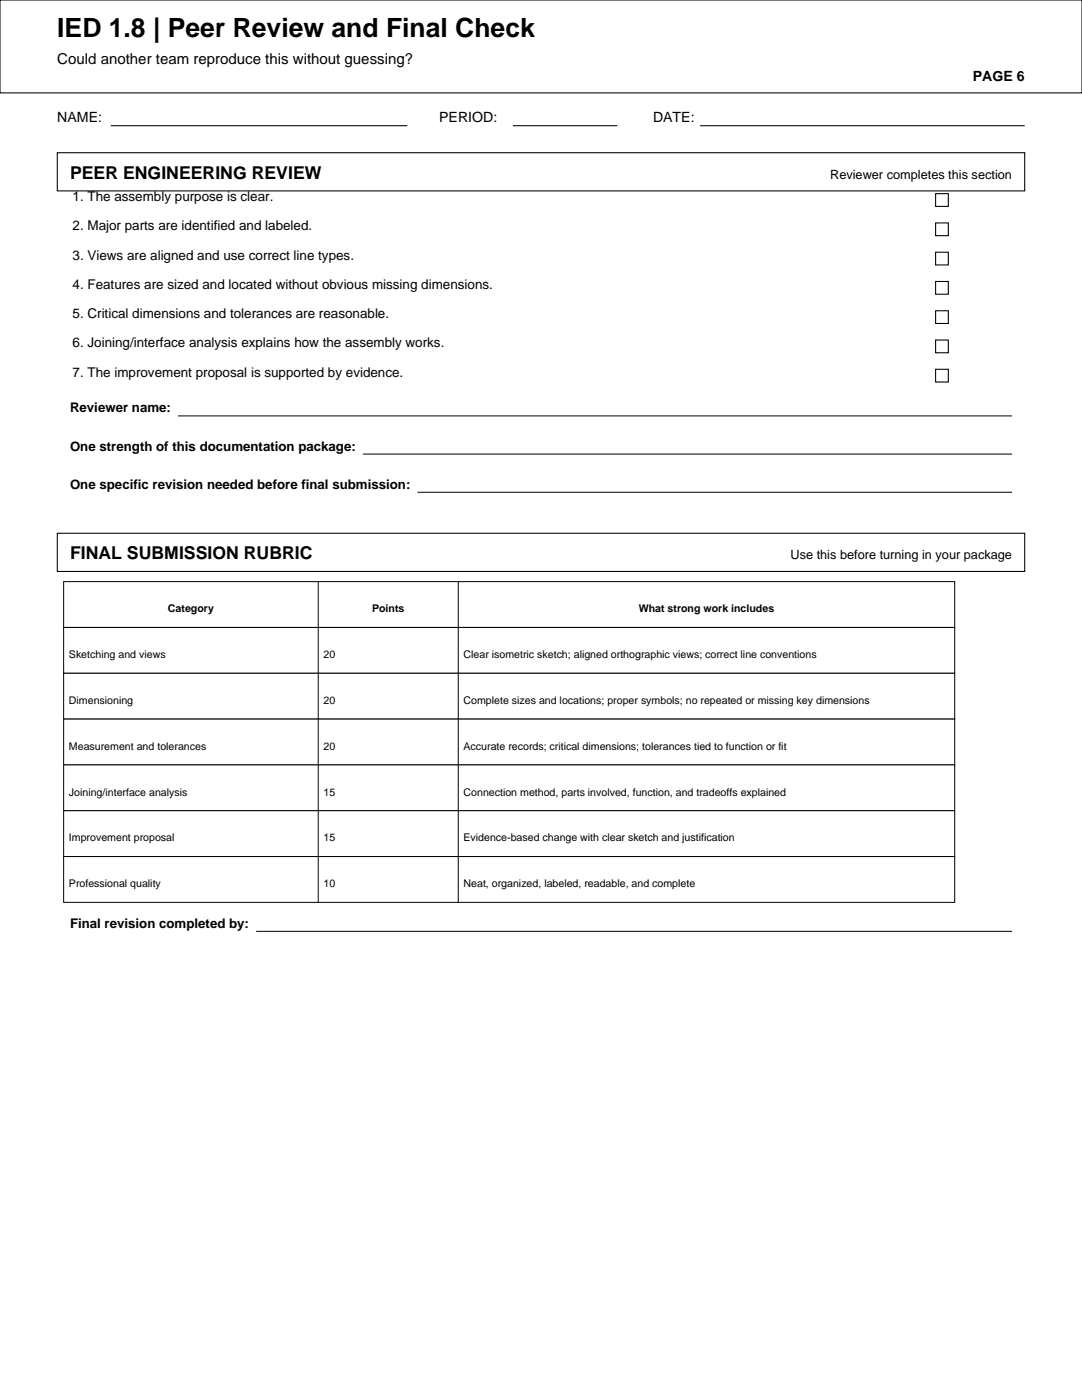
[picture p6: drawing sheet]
<svg xmlns="http://www.w3.org/2000/svg" width="216mm" height="279mm" viewBox="0 0 216 279" stroke-linecap="round" stroke-linejoin="round" font-family="sans-serif">
<defs><g id="words">
<text font-size="5.3" x="11.4" y="7.4">IED 1.8 | Peer Review and Final Check</text>
<g font-size="3.5">
<text x="14" y="35.7">PEER ENGINEERING REVIEW</text>
<text x="14" y="111.6">FINAL SUBMISSION RUBRIC</text>
</g>
<text font-size="3" x="11.4" y="12.7">Could another team reproduce this without guessing?</text>
<g font-size="2.8">
<text x="194.1" y="16.3">PAGE 6</text>
<text x="11.4" y="24.4">NAME:</text>
<text x="87.6" y="24.4">PERIOD:</text>
<text x="130.3" y="24.4">DATE:</text>
</g>
<g font-size="2.7">
<text x="14.5" y="40.1">1. The assembly purpose is clear.</text>
<text x="14.5" y="46">2. Major parts are identified and labeled.</text>
<text x="14.5" y="51.8">3. Views are aligned and use correct line types.</text>
<text x="14.5" y="57.7">4. Features are sized and located without obvious missing dimensions.</text>
<text x="14.5" y="63.5">5. Critical dimensions and tolerances are reasonable.</text>
<text x="14.5" y="69.3">6. Joining/interface analysis explains how the assembly works.</text>
<text x="14.5" y="75.2">7. The improvement proposal is supported by evidence.</text>
</g>
<g font-size="2.6">
<text x="14" y="82.3">Reviewer name:</text>
<text x="14" y="89.9">One strength of this documentation package:</text>
<text x="14" y="97.5">One specific revision needed before final submission:</text>
<text x="14" y="185.2">Final revision completed by:</text>
</g>
<g font-size="2.5">
<text x="165.7" y="35.7">Reviewer completes this section</text>
<text x="157.7" y="111.6">Use this before turning in your package</text>
</g>
<g font-size="2.1">
<text x="33.5" y="122.2">Category</text>
<text x="74.2" y="122.2">Points</text>
<text x="127.4" y="122.2">What strong work includes</text>
<text x="13.8" y="131.3">Sketching and views</text>
<text x="64.6" y="131.3">20</text>
<text x="92.5" y="131.3">Clear isometric sketch; aligned orthographic views; correct line conventions</text>
<text x="13.8" y="140.5">Dimensioning</text>
<text x="64.6" y="140.5">20</text>
<text x="92.5" y="140.5">Complete sizes and locations; proper symbols; no repeated or missing key dimensions</text>
<text x="13.8" y="149.6">Measurement and tolerances</text>
<text x="64.6" y="149.6">20</text>
<text x="92.5" y="149.6">Accurate records; critical dimensions; tolerances tied to function or fit</text>
<text x="13.8" y="158.8">Joining/interface analysis</text>
<text x="64.6" y="158.8">15</text>
<text x="92.5" y="158.8">Connection method, parts involved, function, and tradeoffs explained</text>
<text x="13.8" y="167.9">Improvement proposal</text>
<text x="64.6" y="167.9">15</text>
<text x="92.5" y="167.9">Evidence-based change with clear sketch and justification</text>
<text x="13.8" y="177.1">Professional quality</text>
<text x="64.6" y="177.1">10</text>
<text x="92.5" y="177.1">Neat, organized, labeled, readable, and complete</text>
</g>
</g></defs>
<path d="M0 0h215.9v18.5h-215.9z" fill-rule="evenodd" fill="#fff" stroke="#000" stroke-width=".21"/>
<path d="M22.1 25.1h59.2M102.4 25.1h20.8M139.7 25.1h64.8" fill="none" stroke="#000" stroke-width=".21"/>
<path d="M11.4 30.5h193.1v7.6h-193.1z" fill-rule="evenodd" fill="#fff" stroke="#000" stroke-width=".21"/>
<path d="M186.7 38.7h2.5v2.5h-2.5zM186.7 44.5h2.5v2.5h-2.5zM186.7 50.3h2.5v2.6h-2.5zM186.7 56.2h2.5v2.5h-2.5zM186.7 62h2.5v2.6h-2.5zM186.7 67.9h2.5v2.5h-2.5zM186.7 73.7h2.5v2.5h-2.5z" fill="none" stroke="#000" stroke-width=".21"/>
<path d="M35.5 83h166.4M72.4 90.6h129.5M83.3 98.2h118.6" fill="none" stroke="#000" stroke-width=".2"/>
<path d="M11.4 106.4h193.1v7.6h-193.1z" fill-rule="evenodd" fill="#fff" stroke="#000" stroke-width=".21"/>
<path d="M12.7 116.1h177.8v9.1h-177.8z" fill-rule="evenodd" fill="#fff" stroke="#000" stroke-width=".2"/>
<path d="M63.5 116.1v9.1M91.4 116.1v9.1" fill="none" stroke="#000" stroke-width=".2"/>
<path d="M12.7 125.2h177.8v9.2h-177.8z" fill-rule="evenodd" fill="#fff" stroke="#000" stroke-width=".2"/>
<path d="M63.5 125.2v9.2M91.4 125.2v9.2" fill="none" stroke="#000" stroke-width=".2"/>
<path d="M12.7 134.4h177.8v9.1h-177.8z" fill-rule="evenodd" fill="#fff" stroke="#000" stroke-width=".2"/>
<path d="M63.5 134.4v9.1M91.4 134.4v9.1" fill="none" stroke="#000" stroke-width=".2"/>
<path d="M12.7 143.5h177.8v9.2h-177.8z" fill-rule="evenodd" fill="#fff" stroke="#000" stroke-width=".2"/>
<path d="M63.5 143.5v9.2M91.4 143.5v9.2" fill="none" stroke="#000" stroke-width=".2"/>
<path d="M12.7 152.7h177.8v9.1h-177.8z" fill-rule="evenodd" fill="#fff" stroke="#000" stroke-width=".2"/>
<path d="M63.5 152.7v9.1M91.4 152.7v9.1" fill="none" stroke="#000" stroke-width=".2"/>
<path d="M12.7 161.8h177.8v9.1h-177.8z" fill-rule="evenodd" fill="#fff" stroke="#000" stroke-width=".2"/>
<path d="M63.5 161.8v9.1M91.4 161.8v9.1" fill="none" stroke="#000" stroke-width=".2"/>
<path d="M12.7 170.9h177.8v9.2h-177.8z" fill-rule="evenodd" fill="#fff" stroke="#000" stroke-width=".2"/>
<path d="M63.5 170.9v9.2M91.4 170.9v9.2M51.1 185.9h150.8" fill="none" stroke="#000" stroke-width=".2"/>
<use href="#words"/>
</svg>
